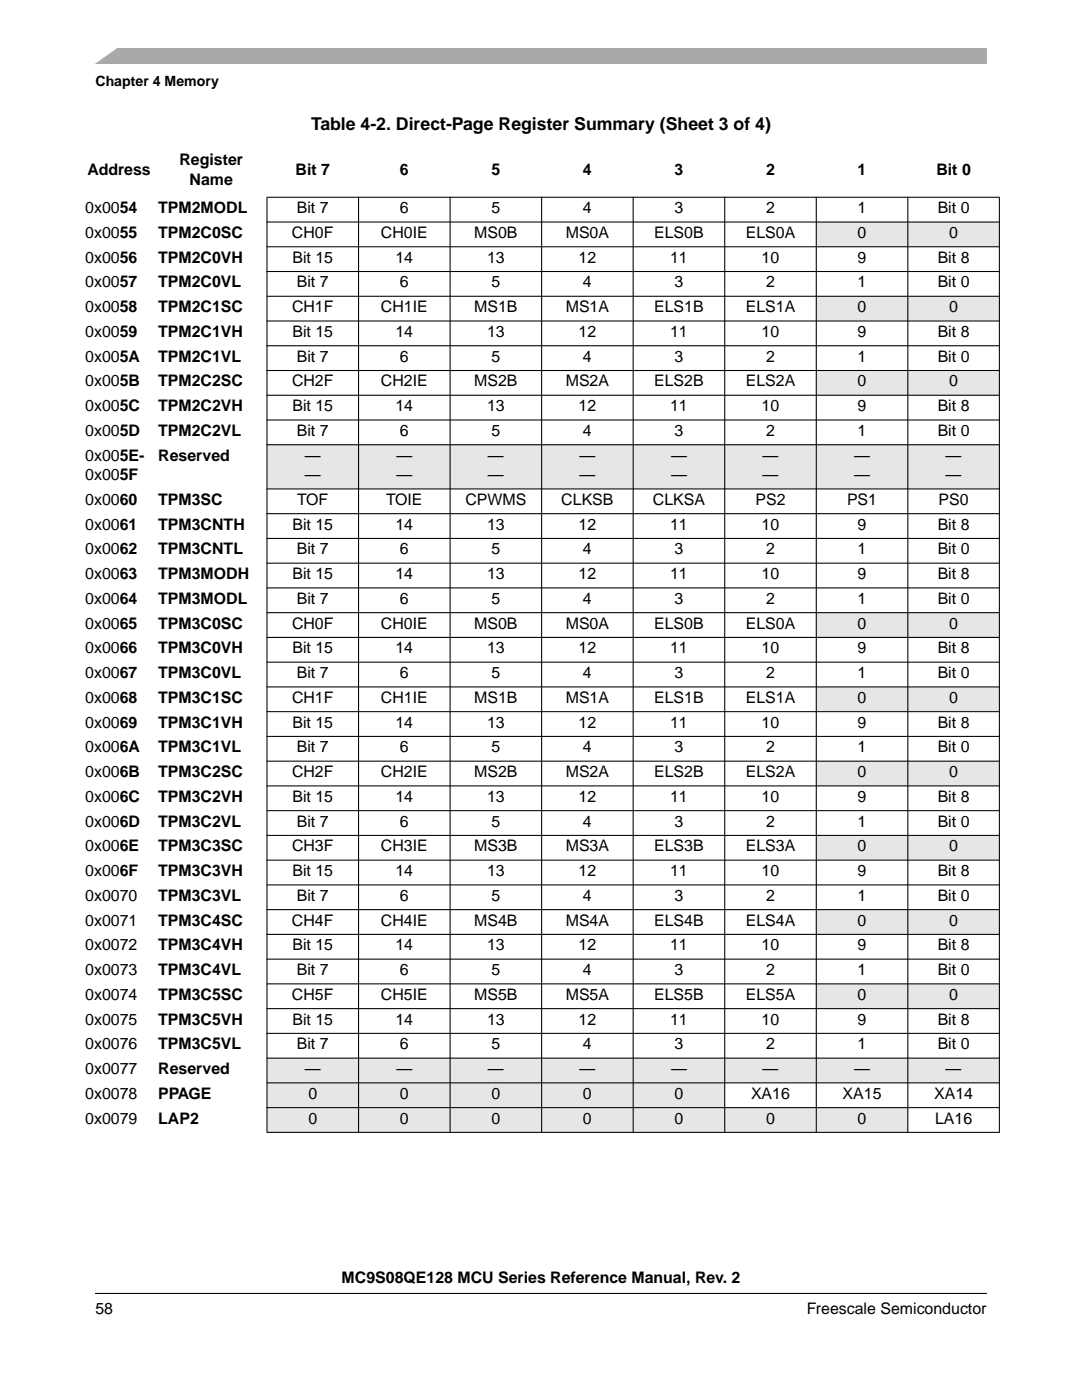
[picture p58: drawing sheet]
<svg xmlns="http://www.w3.org/2000/svg" width="216mm" height="279mm" viewBox="0 0 216 279" stroke-linecap="round" stroke-linejoin="round" font-family="sans-serif">
<defs><g id="words">
<text font-size="3.5" x="62.1" y="25.8">Table 4-2. Direct-Page Register Summary (Sheet 3 of 4)</text>
<g font-size="3.2">
<text x="17.4" y="35">Address</text>
<text x="35.8" y="33">Register</text>
<text x="59" y="35">Bit 7</text>
<text x="79.8" y="35">6</text>
<text x="98.1" y="35">5</text>
<text x="116.3" y="35">4</text>
<text x="134.6" y="35">3</text>
<text x="152.9" y="35">2</text>
<text x="171.1" y="35">1</text>
<text x="186.8" y="35">Bit 0</text>
<text x="37.8" y="36.9">Name</text>
<text x="17" y="42.5">0x0054</text>
<text x="17" y="47.5">0x0055</text>
<text x="31.6" y="42.5">TPM2MODL</text>
<text x="31.6" y="47.5">TPM2C0SC</text>
<text x="58.3" y="47.5">CH0F</text>
<text x="59.2" y="42.5">Bit 7</text>
<text x="76" y="47.5">CH0IE</text>
<text x="79.8" y="42.5">6</text>
<text x="94.6" y="47.5">MS0B</text>
<text x="98.1" y="42.5">5</text>
<text x="112.9" y="47.5">MS0A</text>
<text x="116.3" y="42.5">4</text>
<text x="130.5" y="47.5">ELS0B</text>
<text x="134.6" y="42.5">3</text>
<text x="148.8" y="47.5">ELS0A</text>
<text x="152.9" y="42.5">2</text>
<text x="171.1" y="42.5">1</text>
<text x="171.1" y="47.5">0</text>
<text x="187.1" y="42.5">Bit 0</text>
<text x="189.4" y="47.5">0</text>
<text x="17" y="52.4">0x0056</text>
<text x="31.6" y="52.4">TPM2C0VH</text>
<text x="58.3" y="52.4">Bit 15</text>
<text x="78.9" y="52.4">14</text>
<text x="97.2" y="52.4">13</text>
<text x="115.4" y="52.4">12</text>
<text x="133.7" y="52.4">11</text>
<text x="152" y="52.4">10</text>
<text x="171.1" y="52.4">9</text>
<text x="187.1" y="52.4">Bit 8</text>
<text x="17" y="57.4">0x0057</text>
<text x="31.6" y="57.4">TPM2C0VL</text>
<text x="59.2" y="57.4">Bit 7</text>
<text x="79.8" y="57.4">6</text>
<text x="98.1" y="57.4">5</text>
<text x="116.3" y="57.4">4</text>
<text x="134.6" y="57.4">3</text>
<text x="152.9" y="57.4">2</text>
<text x="171.1" y="57.4">1</text>
<text x="187.1" y="57.4">Bit 0</text>
<text x="17" y="62.3">0x0058</text>
<text x="31.6" y="62.3">TPM2C1SC</text>
<text x="58.3" y="62.3">CH1F</text>
<text x="76" y="62.3">CH1IE</text>
<text x="94.6" y="62.3">MS1B</text>
<text x="112.9" y="62.3">MS1A</text>
<text x="130.5" y="62.3">ELS1B</text>
<text x="148.8" y="62.3">ELS1A</text>
<text x="171.1" y="62.3">0</text>
<text x="189.4" y="62.3">0</text>
<text x="17" y="67.2">0x0059</text>
<text x="31.6" y="67.2">TPM2C1VH</text>
<text x="58.3" y="67.2">Bit 15</text>
<text x="78.9" y="67.2">14</text>
<text x="97.2" y="67.2">13</text>
<text x="115.4" y="67.2">12</text>
<text x="133.7" y="67.2">11</text>
<text x="152" y="67.2">10</text>
<text x="171.1" y="67.2">9</text>
<text x="187.1" y="67.2">Bit 8</text>
<text x="17" y="72.2">0x005A</text>
<text x="17" y="77.1">0x005B</text>
<text x="31.6" y="72.2">TPM2C1VL</text>
<text x="31.6" y="77.1">TPM2C2SC</text>
<text x="58.3" y="77.1">CH2F</text>
<text x="59.2" y="72.2">Bit 7</text>
<text x="76" y="77.1">CH2IE</text>
<text x="79.8" y="72.2">6</text>
<text x="94.6" y="77.1">MS2B</text>
<text x="98.1" y="72.2">5</text>
<text x="112.9" y="77.1">MS2A</text>
<text x="116.3" y="72.2">4</text>
<text x="130.5" y="77.1">ELS2B</text>
<text x="134.6" y="72.2">3</text>
<text x="148.8" y="77.1">ELS2A</text>
<text x="152.9" y="72.2">2</text>
<text x="171.1" y="72.2">1</text>
<text x="171.1" y="77.1">0</text>
<text x="187.1" y="72.2">Bit 0</text>
<text x="189.4" y="77.1">0</text>
<text x="17" y="82.1">0x005C</text>
<text x="31.6" y="82.1">TPM2C2VH</text>
<text x="58.3" y="82.1">Bit 15</text>
<text x="78.9" y="82.1">14</text>
<text x="97.2" y="82.1">13</text>
<text x="115.4" y="82.1">12</text>
<text x="133.7" y="82.1">11</text>
<text x="152" y="82.1">10</text>
<text x="171.1" y="82.1">9</text>
<text x="187.1" y="82.1">Bit 8</text>
<text x="17" y="87">0x005D</text>
<text x="31.6" y="87">TPM2C2VL</text>
<text x="59.2" y="87">Bit 7</text>
<text x="79.8" y="87">6</text>
<text x="98.1" y="87">5</text>
<text x="116.3" y="87">4</text>
<text x="134.6" y="87">3</text>
<text x="152.9" y="87">2</text>
<text x="171.1" y="87">1</text>
<text x="187.1" y="87">Bit 0</text>
<text x="17" y="91.9">0x005E-</text>
<text x="17" y="95.8">0x005F</text>
<text x="31.6" y="91.9">Reserved</text>
<text x="60.8" y="91.9">—</text>
<text x="60.8" y="95.8">—</text>
<text x="79.1" y="91.9">—</text>
<text x="79.1" y="95.8">—</text>
<text x="97.4" y="91.9">—</text>
<text x="97.4" y="95.8">—</text>
<text x="115.6" y="91.9">—</text>
<text x="115.6" y="95.8">—</text>
<text x="133.9" y="91.9">—</text>
<text x="133.9" y="95.8">—</text>
<text x="152.2" y="91.9">—</text>
<text x="152.2" y="95.8">—</text>
<text x="170.4" y="91.9">—</text>
<text x="170.4" y="95.8">—</text>
<text x="188.7" y="91.9">—</text>
<text x="188.7" y="95.8">—</text>
<text x="17" y="100.8">0x0060</text>
<text x="31.6" y="100.8">TPM3SC</text>
<text x="59.3" y="100.8">TOF</text>
<text x="77" y="100.8">TOIE</text>
<text x="92.9" y="100.8">CPWMS</text>
<text x="112" y="100.8">CLKSB</text>
<text x="130.3" y="100.8">CLKSA</text>
<text x="150.7" y="100.8">PS2</text>
<text x="169" y="100.8">PS1</text>
<text x="187.3" y="100.8">PS0</text>
<text x="17" y="105.7">0x0061</text>
<text x="31.6" y="105.7">TPM3CNTH</text>
<text x="58.3" y="105.7">Bit 15</text>
<text x="78.9" y="105.7">14</text>
<text x="97.2" y="105.7">13</text>
<text x="115.4" y="105.7">12</text>
<text x="133.7" y="105.7">11</text>
<text x="152" y="105.7">10</text>
<text x="171.1" y="105.7">9</text>
<text x="187.1" y="105.7">Bit 8</text>
<text x="17" y="110.6">0x0062</text>
<text x="31.6" y="110.6">TPM3CNTL</text>
<text x="59.2" y="110.6">Bit 7</text>
<text x="79.8" y="110.6">6</text>
<text x="98.1" y="110.6">5</text>
<text x="116.3" y="110.6">4</text>
<text x="134.6" y="110.6">3</text>
<text x="152.9" y="110.6">2</text>
<text x="171.1" y="110.6">1</text>
<text x="187.1" y="110.6">Bit 0</text>
<text x="17" y="115.6">0x0063</text>
<text x="31.6" y="115.6">TPM3MODH</text>
<text x="58.3" y="115.6">Bit 15</text>
<text x="78.9" y="115.6">14</text>
<text x="97.2" y="115.6">13</text>
<text x="115.4" y="115.6">12</text>
<text x="133.7" y="115.6">11</text>
<text x="152" y="115.6">10</text>
<text x="171.1" y="115.6">9</text>
<text x="187.1" y="115.6">Bit 8</text>
<text x="17" y="120.5">0x0064</text>
<text x="17" y="125.4">0x0065</text>
<text x="31.6" y="120.5">TPM3MODL</text>
<text x="31.6" y="125.4">TPM3C0SC</text>
<text x="58.3" y="125.4">CH0F</text>
<text x="59.2" y="120.5">Bit 7</text>
<text x="76" y="125.4">CH0IE</text>
<text x="79.8" y="120.5">6</text>
<text x="94.6" y="125.4">MS0B</text>
<text x="98.1" y="120.5">5</text>
<text x="112.9" y="125.4">MS0A</text>
<text x="116.3" y="120.5">4</text>
<text x="130.5" y="125.4">ELS0B</text>
<text x="134.6" y="120.5">3</text>
<text x="148.8" y="125.4">ELS0A</text>
<text x="152.9" y="120.5">2</text>
<text x="171.1" y="120.5">1</text>
<text x="171.1" y="125.4">0</text>
<text x="187.1" y="120.5">Bit 0</text>
<text x="189.4" y="125.4">0</text>
<text x="17" y="130.4">0x0066</text>
<text x="31.6" y="130.4">TPM3C0VH</text>
<text x="58.3" y="130.4">Bit 15</text>
<text x="78.9" y="130.4">14</text>
<text x="97.2" y="130.4">13</text>
<text x="115.4" y="130.4">12</text>
<text x="133.7" y="130.4">11</text>
<text x="152" y="130.4">10</text>
<text x="171.1" y="130.4">9</text>
<text x="187.1" y="130.4">Bit 8</text>
<text x="17" y="135.3">0x0067</text>
<text x="31.6" y="135.3">TPM3C0VL</text>
<text x="59.2" y="135.3">Bit 7</text>
<text x="79.8" y="135.3">6</text>
<text x="98.1" y="135.3">5</text>
<text x="116.3" y="135.3">4</text>
<text x="134.6" y="135.3">3</text>
<text x="152.9" y="135.3">2</text>
<text x="171.1" y="135.3">1</text>
<text x="187.1" y="135.3">Bit 0</text>
<text x="17" y="140.3">0x0068</text>
<text x="31.6" y="140.3">TPM3C1SC</text>
<text x="58.3" y="140.3">CH1F</text>
<text x="76" y="140.3">CH1IE</text>
<text x="94.6" y="140.3">MS1B</text>
<text x="112.9" y="140.3">MS1A</text>
<text x="130.5" y="140.3">ELS1B</text>
<text x="148.8" y="140.3">ELS1A</text>
<text x="171.1" y="140.3">0</text>
<text x="189.4" y="140.3">0</text>
<text x="17" y="145.2">0x0069</text>
<text x="31.6" y="145.2">TPM3C1VH</text>
<text x="58.3" y="145.2">Bit 15</text>
<text x="78.9" y="145.2">14</text>
<text x="97.2" y="145.2">13</text>
<text x="115.4" y="145.2">12</text>
<text x="133.7" y="145.2">11</text>
<text x="152" y="145.2">10</text>
<text x="171.1" y="145.2">9</text>
<text x="187.1" y="145.2">Bit 8</text>
<text x="17" y="150.1">0x006A</text>
<text x="17" y="155.1">0x006B</text>
<text x="31.6" y="150.1">TPM3C1VL</text>
<text x="31.6" y="155.1">TPM3C2SC</text>
<text x="58.3" y="155.1">CH2F</text>
<text x="59.2" y="150.1">Bit 7</text>
<text x="76" y="155.1">CH2IE</text>
<text x="79.8" y="150.1">6</text>
<text x="94.6" y="155.1">MS2B</text>
<text x="98.1" y="150.1">5</text>
<text x="112.9" y="155.1">MS2A</text>
<text x="116.3" y="150.1">4</text>
<text x="130.5" y="155.1">ELS2B</text>
<text x="134.6" y="150.1">3</text>
<text x="148.8" y="155.1">ELS2A</text>
<text x="152.9" y="150.1">2</text>
<text x="171.1" y="150.1">1</text>
<text x="171.1" y="155.1">0</text>
<text x="187.1" y="150.1">Bit 0</text>
<text x="189.4" y="155.1">0</text>
<text x="17" y="160">0x006C</text>
<text x="31.6" y="160">TPM3C2VH</text>
<text x="58.3" y="160">Bit 15</text>
<text x="78.9" y="160">14</text>
<text x="97.2" y="160">13</text>
<text x="115.4" y="160">12</text>
<text x="133.7" y="160">11</text>
<text x="152" y="160">10</text>
<text x="171.1" y="160">9</text>
<text x="187.1" y="160">Bit 8</text>
<text x="17" y="165">0x006D</text>
<text x="31.6" y="165">TPM3C2VL</text>
<text x="59.2" y="165">Bit 7</text>
<text x="79.8" y="165">6</text>
<text x="98.1" y="165">5</text>
<text x="116.3" y="165">4</text>
<text x="134.6" y="165">3</text>
<text x="152.9" y="165">2</text>
<text x="171.1" y="165">1</text>
<text x="187.1" y="165">Bit 0</text>
<text x="17" y="169.9">0x006E</text>
<text x="31.6" y="169.9">TPM3C3SC</text>
<text x="58.3" y="169.9">CH3F</text>
<text x="76" y="169.9">CH3IE</text>
<text x="94.6" y="169.9">MS3B</text>
<text x="112.9" y="169.9">MS3A</text>
<text x="130.5" y="169.9">ELS3B</text>
<text x="148.8" y="169.9">ELS3A</text>
<text x="171.1" y="169.9">0</text>
<text x="189.4" y="169.9">0</text>
<text x="17" y="174.8">0x006F</text>
<text x="17" y="179.8">0x0070</text>
<text x="31.6" y="179.8">TPM3C3VL</text>
<text x="31.6" y="174.8">TPM3C3VH</text>
<text x="58.3" y="174.8">Bit 15</text>
<text x="59.2" y="179.8">Bit 7</text>
<text x="78.9" y="174.8">14</text>
<text x="79.8" y="179.8">6</text>
<text x="97.2" y="174.8">13</text>
<text x="98.1" y="179.8">5</text>
<text x="115.4" y="174.8">12</text>
<text x="116.3" y="179.8">4</text>
<text x="133.7" y="174.8">11</text>
<text x="134.6" y="179.8">3</text>
<text x="152" y="174.8">10</text>
<text x="152.9" y="179.8">2</text>
<text x="171.1" y="179.8">1</text>
<text x="171.1" y="174.8">9</text>
<text x="187.1" y="174.8">Bit 8</text>
<text x="187.1" y="179.8">Bit 0</text>
<text x="17" y="184.7">0x0071</text>
<text x="31.6" y="184.7">TPM3C4SC</text>
<text x="58.3" y="184.7">CH4F</text>
<text x="76" y="184.7">CH4IE</text>
<text x="94.6" y="184.7">MS4B</text>
<text x="112.9" y="184.7">MS4A</text>
<text x="130.5" y="184.7">ELS4B</text>
<text x="148.8" y="184.7">ELS4A</text>
<text x="171.1" y="184.7">0</text>
<text x="189.4" y="184.7">0</text>
<text x="17" y="189.7">0x0072</text>
<text x="31.6" y="189.7">TPM3C4VH</text>
<text x="58.3" y="189.7">Bit 15</text>
<text x="78.9" y="189.7">14</text>
<text x="97.2" y="189.7">13</text>
<text x="115.4" y="189.7">12</text>
<text x="133.7" y="189.7">11</text>
<text x="152" y="189.7">10</text>
<text x="171.1" y="189.7">9</text>
<text x="187.1" y="189.7">Bit 8</text>
<text x="17" y="194.6">0x0073</text>
<text x="31.6" y="194.6">TPM3C4VL</text>
<text x="59.2" y="194.6">Bit 7</text>
<text x="79.8" y="194.6">6</text>
<text x="98.1" y="194.6">5</text>
<text x="116.3" y="194.6">4</text>
<text x="134.6" y="194.6">3</text>
<text x="152.9" y="194.6">2</text>
<text x="171.1" y="194.6">1</text>
<text x="187.1" y="194.6">Bit 0</text>
<text x="17" y="199.5">0x0074</text>
<text x="31.6" y="199.5">TPM3C5SC</text>
<text x="58.3" y="199.5">CH5F</text>
<text x="76" y="199.5">CH5IE</text>
<text x="94.6" y="199.5">MS5B</text>
<text x="112.9" y="199.5">MS5A</text>
<text x="130.5" y="199.5">ELS5B</text>
<text x="148.8" y="199.5">ELS5A</text>
<text x="171.1" y="199.5">0</text>
<text x="189.4" y="199.5">0</text>
<text x="17" y="209.4">0x0076</text>
<text x="17" y="204.5">0x0075</text>
<text x="31.6" y="209.4">TPM3C5VL</text>
<text x="31.6" y="204.5">TPM3C5VH</text>
<text x="58.3" y="204.5">Bit 15</text>
<text x="59.2" y="209.4">Bit 7</text>
<text x="78.9" y="204.5">14</text>
<text x="79.8" y="209.4">6</text>
<text x="97.2" y="204.5">13</text>
<text x="98.1" y="209.4">5</text>
<text x="115.4" y="204.5">12</text>
<text x="116.3" y="209.4">4</text>
<text x="133.7" y="204.5">11</text>
<text x="134.6" y="209.4">3</text>
<text x="152" y="204.5">10</text>
<text x="152.9" y="209.4">2</text>
<text x="171.1" y="209.4">1</text>
<text x="171.1" y="204.5">9</text>
<text x="187.1" y="204.5">Bit 8</text>
<text x="187.1" y="209.4">Bit 0</text>
<text x="17" y="214.3">0x0077</text>
<text x="31.6" y="214.3">Reserved</text>
<text x="60.8" y="214.3">—</text>
<text x="79.1" y="214.3">—</text>
<text x="97.4" y="214.3">—</text>
<text x="115.6" y="214.3">—</text>
<text x="133.9" y="214.3">—</text>
<text x="152.2" y="214.3">—</text>
<text x="170.4" y="214.3">—</text>
<text x="188.7" y="214.3">—</text>
<text x="17" y="219.3">0x0078</text>
<text x="31.6" y="219.3">PPAGE</text>
<text x="61.5" y="219.3">0</text>
<text x="79.8" y="219.3">0</text>
<text x="98.1" y="219.3">0</text>
<text x="116.3" y="219.3">0</text>
<text x="134.6" y="219.3">0</text>
<text x="149.9" y="219.3">XA16</text>
<text x="168.1" y="219.3">XA15</text>
<text x="186.4" y="219.3">XA14</text>
<text x="17" y="224.2">0x0079</text>
<text x="31.6" y="224.2">LAP2</text>
<text x="61.5" y="224.2">0</text>
<text x="79.8" y="224.2">0</text>
<text x="98.1" y="224.2">0</text>
<text x="116.3" y="224.2">0</text>
<text x="134.6" y="224.2">0</text>
<text x="152.9" y="224.2">0</text>
<text x="171.1" y="224.2">0</text>
<text x="186.6" y="224.2">LA16</text>
<text x="68.2" y="256.1">MC9S08QE128 MCU Series Reference Manual, Rev. 2</text>
<text x="19" y="262.3">58</text>
<text x="161" y="262.3">Freescale Semiconductor</text>
</g>
<text font-size="2.8" x="19" y="17.2">Chapter 4 Memory</text>
</g></defs>
<path d="M19 9.5h177.8v3.2h-177.8z" fill="#a7a9ac"/>
<g fill="#fff">
<path d="M17.1 9.2h6.8l-5.3 3.8h-1.5z"/>
<path d="M19.1 258.1h177.7z"/>
</g>
<path d="M19 257.2h177.8v2.3h-177.8z" fill="#fff"/>
<path d="M19.1 258.1h177.7" fill="none" stroke="#000" stroke-width=".21"/>
<g fill="#e6e6e6">
<path d="M162.9 44.3h18.2v4.9h-18.2z"/>
<path d="M181.1 44.3h18.3v4.9h-18.3z"/>
<path d="M162.9 59.1h18.2v5h-18.2z"/>
<path d="M181.1 59.1h18.3v5h-18.3z"/>
<path d="M162.9 73.9h18.2v5h-18.2z"/>
<path d="M181.1 73.9h18.3v5h-18.3z"/>
<path d="M53.3 88.8h18.2v8.8h-18.2z"/>
<path d="M71.5 88.8h18.3v8.8h-18.3z"/>
<path d="M89.8 88.8h18.3v8.8h-18.3z"/>
<path d="M108.1 88.8h18.2v8.8h-18.2z"/>
<path d="M126.3 88.8h18.3v8.8h-18.3z"/>
<path d="M144.6 88.8h18.3v8.8h-18.3z"/>
<path d="M162.9 88.8h18.2v8.8h-18.2z"/>
<path d="M181.1 88.8h18.3v8.8h-18.3z"/>
<path d="M162.9 122.3h18.2v4.9h-18.2z"/>
<path d="M181.1 122.3h18.3v4.9h-18.3z"/>
<path d="M162.9 137.1h18.2v4.9h-18.2z"/>
<path d="M181.1 137.1h18.3v4.9h-18.3z"/>
<path d="M162.9 151.9h18.2v4.9h-18.2z"/>
<path d="M181.1 151.9h18.3v4.9h-18.3z"/>
<path d="M162.9 166.7h18.2v5h-18.2z"/>
<path d="M181.1 166.7h18.3v5h-18.3z"/>
<path d="M162.9 181.5h18.2v5h-18.2z"/>
<path d="M181.1 181.5h18.3v5h-18.3z"/>
<path d="M162.9 196.4h18.2v4.9h-18.2z"/>
<path d="M181.1 196.4h18.3v4.9h-18.3z"/>
<path d="M53.3 211.2h18.2v4.9h-18.2z"/>
<path d="M71.5 211.2h18.3v4.9h-18.3z"/>
<path d="M89.8 211.2h18.3v4.9h-18.3z"/>
<path d="M108.1 211.2h18.2v4.9h-18.2z"/>
<path d="M126.3 211.2h18.3v4.9h-18.3z"/>
<path d="M144.6 211.2h18.3v4.9h-18.3z"/>
<path d="M162.9 211.2h18.2v4.9h-18.2z"/>
<path d="M181.1 211.2h18.3v4.9h-18.3z"/>
<path d="M53.3 216.1h18.2v5h-18.2z"/>
<path d="M71.5 216.1h18.3v5h-18.3z"/>
<path d="M89.8 216.1h18.3v5h-18.3z"/>
<path d="M108.1 216.1h18.2v5h-18.2z"/>
<path d="M126.3 216.1h18.3v5h-18.3z"/>
<path d="M53.3 221.1h18.2v4.9h-18.2z"/>
<path d="M71.5 221.1h18.3v4.9h-18.3z"/>
<path d="M89.8 221.1h18.3v4.9h-18.3z"/>
<path d="M108.1 221.1h18.2v4.9h-18.2z"/>
<path d="M126.3 221.1h18.3v4.9h-18.3z"/>
<path d="M144.6 221.1h18.3v4.9h-18.3z"/>
<path d="M162.9 221.1h18.2v4.9h-18.2z"/>
</g>
<g fill="#000" stroke="#000" stroke-width=".21">
<path d="M53.2 39.4h146.3zM53.2 44.3h146.3zM53.2 49.2h146.3zM53.2 54.2h146.3zM53.2 59.1h146.3zM53.2 64.1h146.3zM53.2 69h146.3zM53.2 73.9h146.3zM53.2 78.9h146.3zM53.2 83.8h146.3zM53.2 88.8h146.3zM53.2 97.6h146.3z"/>
<path d="M53.2 102.5h146.3zM53.2 107.5h146.3zM53.2 112.4h146.3zM53.2 117.3h146.3zM53.2 122.3h146.3zM53.2 127.2h146.3zM53.2 132.2h146.3zM53.2 137.1h146.3zM53.2 142h146.3zM53.2 147h146.3zM53.2 151.9h146.3zM53.2 156.8h146.3z"/>
<path d="M53.2 161.8h146.3zM53.2 166.7h146.3zM53.2 171.7h146.3zM53.2 176.6h146.3zM53.2 181.5h146.3zM53.2 186.5h146.3zM53.2 191.4h146.3zM53.2 196.4h146.3zM53.2 201.3h146.3zM53.2 206.2h146.3zM53.2 211.2h146.3zM53.2 216.1h146.3z"/>
<path d="M53.3 39.5v186.4zM71.5 39.3v186.8zM89.8 39.3v186.8zM108.1 39.3v186.8zM126.3 39.3v186.8zM144.6 39.3v186.8zM162.9 39.3v186.8zM181.1 39.3v186.8zM199.4 39.5v186.4zM53.2 221.1h146.3zM53.2 226h146.3z"/>
</g>
<use href="#words"/>
</svg>
